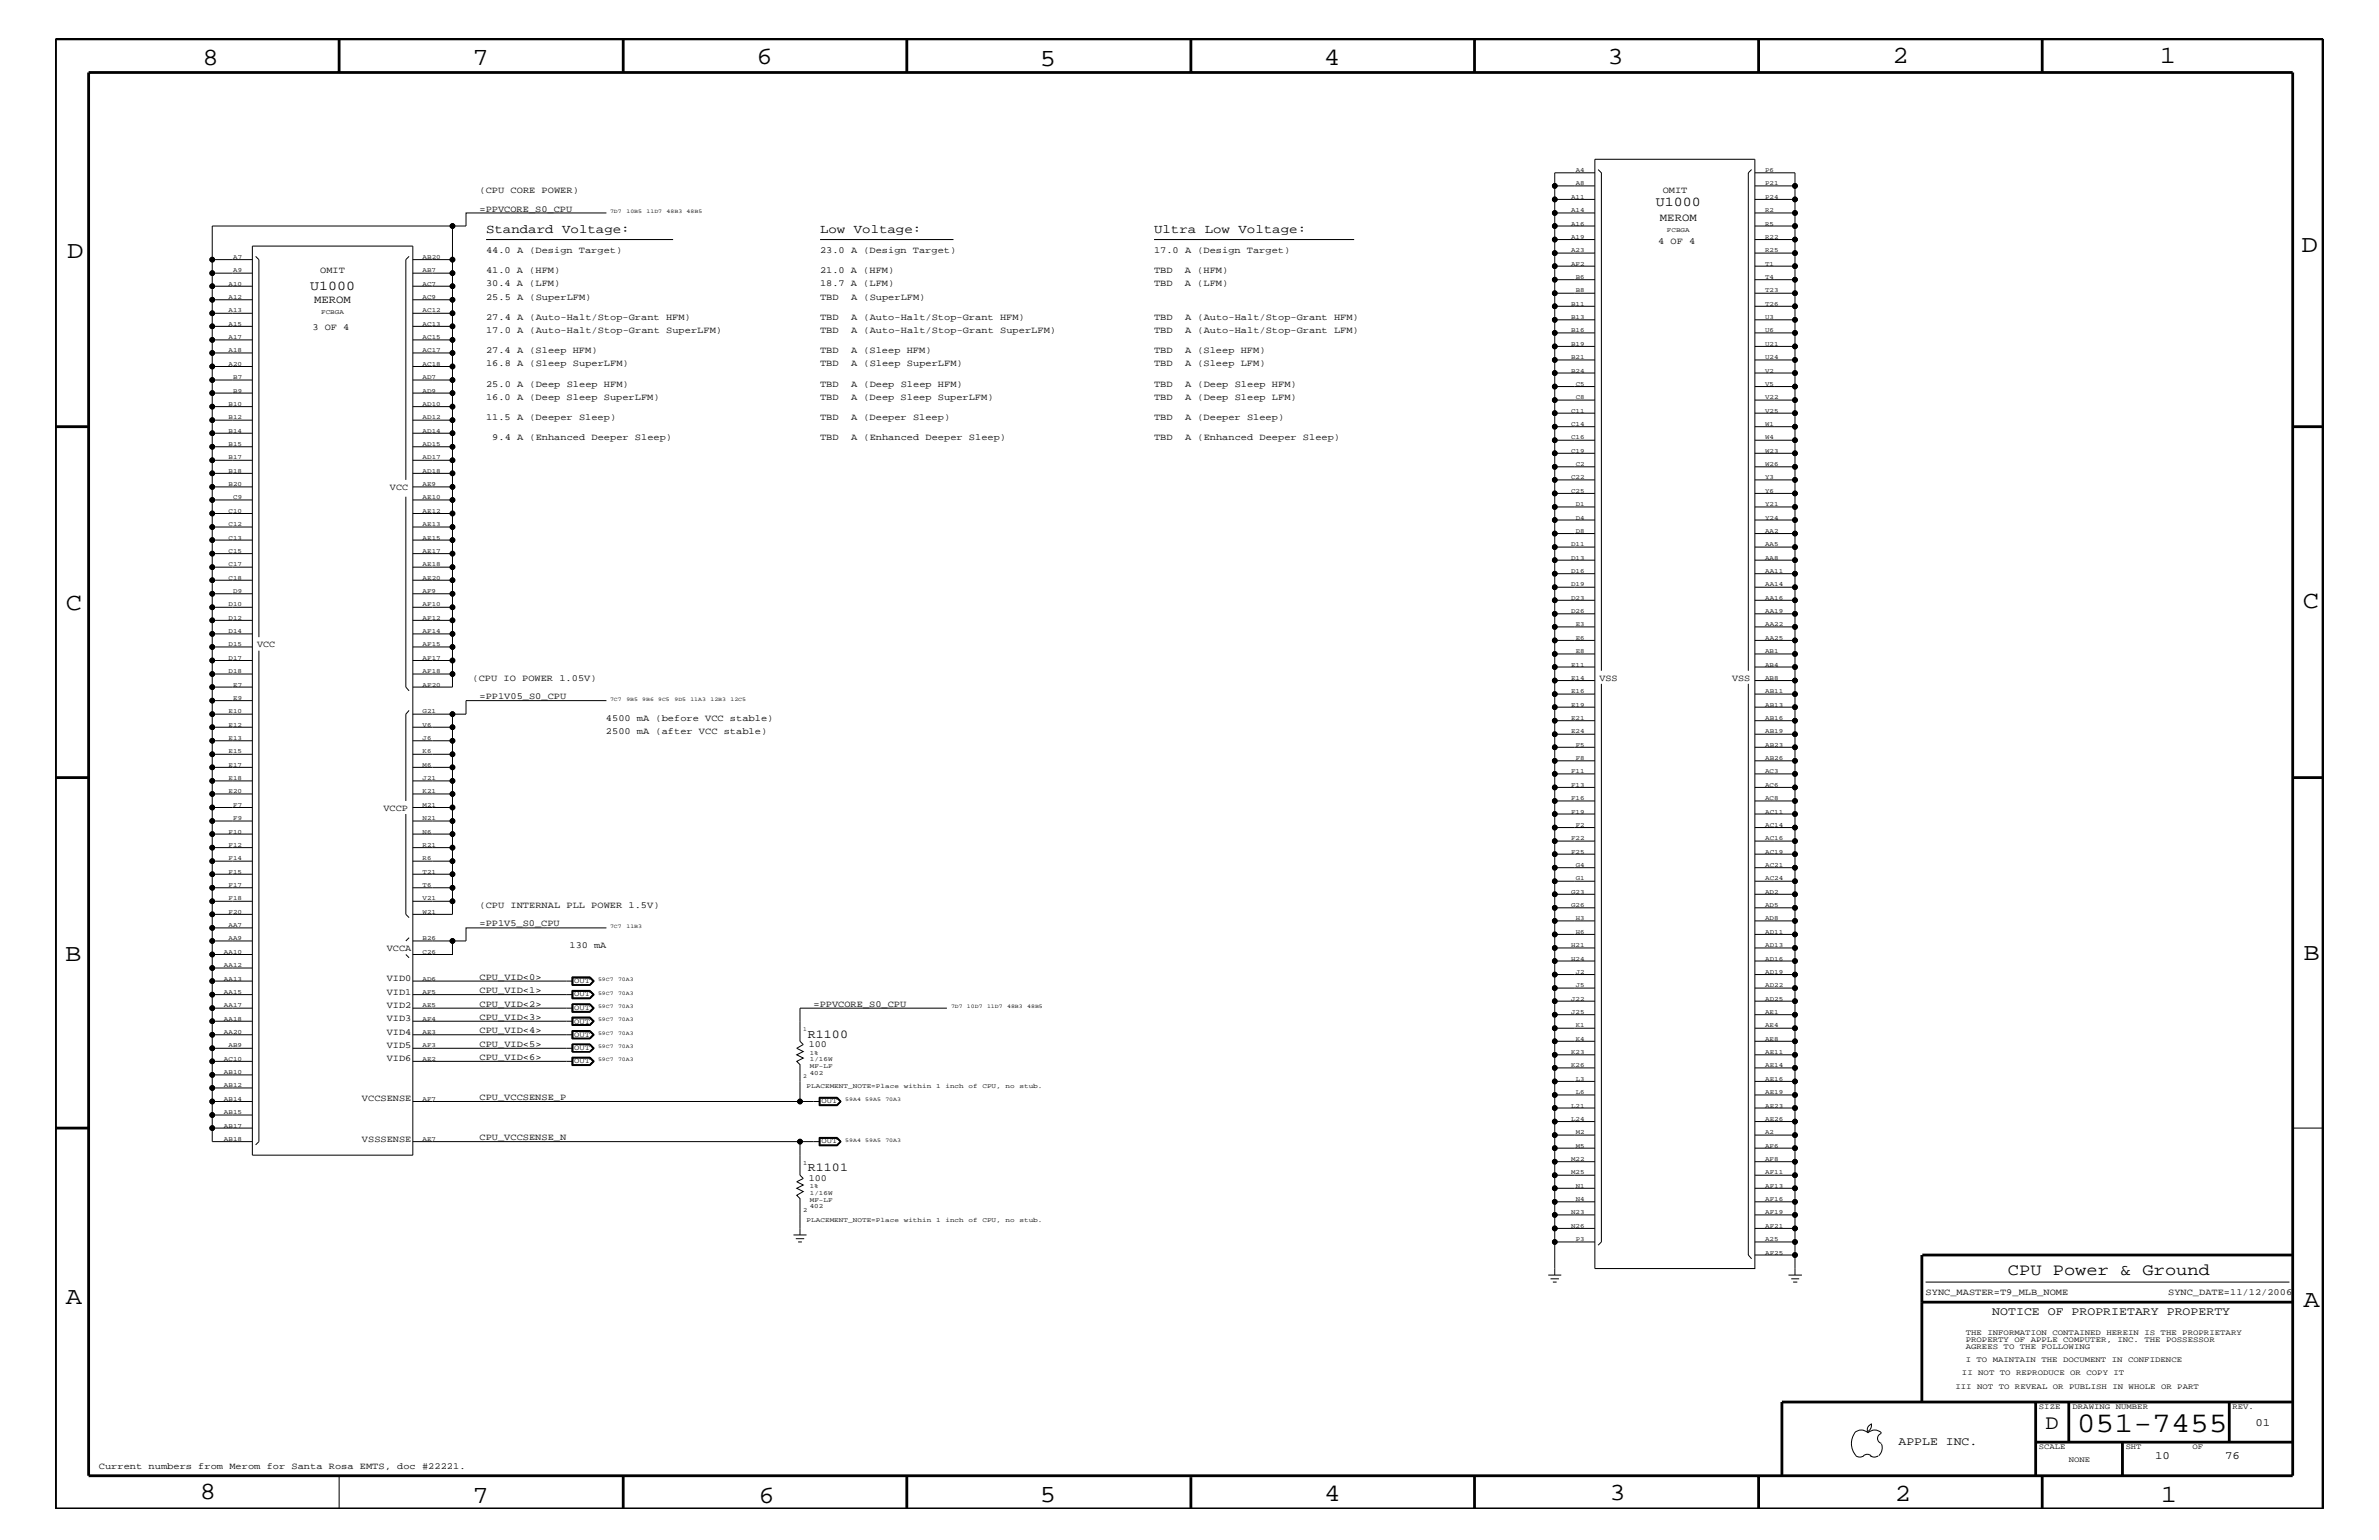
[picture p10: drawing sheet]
<svg xmlns="http://www.w3.org/2000/svg" width="432mm" height="279mm" viewBox="0 0 432 279" stroke-linecap="round" stroke-linejoin="round" font-family="sans-serif">
<defs><g id="words">
<text font-size="5.2" x="376.9" y="259.9">051-7455</text>
<g font-size="4.5">
<text x="36.7" y="11.7">8</text>
<text x="85.8" y="11.7">7</text>
<text x="137.3" y="11.5">6</text>
<text x="240.3" y="11.7">4</text>
<text x="291.8" y="11.5">3</text>
<text x="343.5" y="11.5">2</text>
<text x="392" y="11.5">1</text>
<text x="188.7" y="12.1">5</text>
<text x="12.2" y="46.8">D</text>
<text x="417.7" y="45.7">D</text>
<text x="11.9" y="110.6">C</text>
<text x="418" y="110.3">C</text>
<text x="11.9" y="174.3">B</text>
<text x="418.1" y="174.2">B</text>
<text x="11.9" y="236.7">A</text>
<text x="418.1" y="237.1">A</text>
<text x="36.2" y="271.9">8</text>
<text x="85.8" y="272.7">7</text>
<text x="137.7" y="272.7">6</text>
<text x="188.7" y="272.5">5</text>
<text x="240.4" y="272.3">4</text>
<text x="292.1" y="272.2">3</text>
<text x="343.9" y="272.3">2</text>
<text x="392.2" y="272.6">1</text>
</g>
<text font-size="3.7" x="371.3" y="259.3">D</text>
<text font-size="3" x="364.4" y="231.3">CPU Power &amp; Ground</text>
<g font-size="2.5">
<text x="300.6" y="37.5">U1000</text>
<text x="56.3" y="52.6">U1000</text>
</g>
<g font-size="2.3">
<text x="88.2" y="42.3">Standard Voltage:</text>
<text x="148.8" y="42.3">Low Voltage:</text>
<text x="209.5" y="42.3">Ultra Low Voltage:</text>
</g>
<g font-size="2.2">
<text x="146.6" y="188.2">R1100</text>
<text x="146.6" y="212.5">R1101</text>
</g>
<g font-size="2.1">
<text x="361.6" y="238.6">NOTICE OF PROPRIETARY PROPERTY</text>
<text x="344.6" y="262.2">APPLE INC.</text>
</g>
<g font-size="2">
<text x="301.3" y="40.1">MEROM</text>
<text x="57" y="55.1">MEROM</text>
<text x="409.4" y="258.7">01</text>
<text x="391.2" y="264.7">10</text>
<text x="403.9" y="264.7">76</text>
</g>
<g font-size="1.7">
<text x="87" y="35">(CPU CORE POWER)</text>
<text x="301.8" y="35">OMIT</text>
<text x="87" y="38.4">=PPVCORE_S0_CPU</text>
<text x="88.2" y="45.9">44.0 A (Design Target)</text>
<text x="148.8" y="45.9">23.0 A (Design Target)</text>
<text x="209.5" y="45.9">17.0 A (Design Target)</text>
<text x="301" y="44.2">4 OF 4</text>
<text x="58.1" y="49.6">OMIT</text>
<text x="88.2" y="51.9">30.4 A (LFM)</text>
<text x="88.2" y="49.6">41.0 A (HFM)</text>
<text x="148.8" y="49.6">21.0 A (HFM)</text>
<text x="148.8" y="51.9">18.7 A (LFM)</text>
<text x="209.5" y="49.6">TBD</text>
<text x="209.5" y="51.9">TBD</text>
<text x="215.1" y="49.6">A (HFM)</text>
<text x="215.1" y="51.9">A (LFM)</text>
<text x="56.7" y="59.8">3 OF 4</text>
<text x="88.2" y="58">27.4 A (Auto-Halt/Stop-Grant HFM)</text>
<text x="88.2" y="54.4">25.5 A (SuperLFM)</text>
<text x="148.8" y="54.4">TBD</text>
<text x="148.8" y="58">TBD</text>
<text x="154.5" y="54.4">A (SuperLFM)</text>
<text x="154.5" y="58">A (Auto-Halt/Stop-Grant HFM)</text>
<text x="209.5" y="58">TBD</text>
<text x="215.1" y="58">A (Auto-Halt/Stop-Grant HFM)</text>
<text x="88.2" y="64">27.4 A (Sleep HFM)</text>
<text x="88.2" y="60.4">17.0 A (Auto-Halt/Stop-Grant SuperLFM)</text>
<text x="148.8" y="60.4">TBD</text>
<text x="148.8" y="64">TBD</text>
<text x="154.5" y="64">A (Sleep HFM)</text>
<text x="154.5" y="60.4">A (Auto-Halt/Stop-Grant SuperLFM)</text>
<text x="209.5" y="64">TBD</text>
<text x="209.5" y="60.4">TBD</text>
<text x="215.1" y="64">A (Sleep HFM)</text>
<text x="215.1" y="60.4">A (Auto-Halt/Stop-Grant LFM)</text>
<text x="88.2" y="70.1">25.0 A (Deep Sleep HFM)</text>
<text x="88.2" y="66.5">16.8 A (Sleep SuperLFM)</text>
<text x="148.8" y="66.5">TBD</text>
<text x="148.8" y="70.1">TBD</text>
<text x="154.5" y="66.5">A (Sleep SuperLFM)</text>
<text x="154.5" y="70.1">A (Deep Sleep HFM)</text>
<text x="209.5" y="70.1">TBD</text>
<text x="209.5" y="66.5">TBD</text>
<text x="215.1" y="66.5">A (Sleep LFM)</text>
<text x="215.1" y="70.1">A (Deep Sleep HFM)</text>
<text x="88.2" y="76.2">11.5 A (Deeper Sleep)</text>
<text x="88.2" y="72.6">16.0 A (Deep Sleep SuperLFM)</text>
<text x="148.8" y="72.6">TBD</text>
<text x="148.8" y="76.2">TBD</text>
<text x="154.5" y="72.6">A (Deep Sleep SuperLFM)</text>
<text x="154.5" y="76.2">A (Deeper Sleep)</text>
<text x="209.5" y="76.2">TBD</text>
<text x="209.5" y="72.6">TBD</text>
<text x="215.1" y="76.2">A (Deeper Sleep)</text>
<text x="215.1" y="72.6">A (Deep Sleep LFM)</text>
<text x="89.3" y="79.9">9.4 A (Enhanced Deeper Sleep)</text>
<text x="148.8" y="79.9">TBD</text>
<text x="154.5" y="79.9">A (Enhanced Deeper Sleep)</text>
<text x="209.5" y="79.9">TBD</text>
<text x="215.1" y="79.9">A (Enhanced Deeper Sleep)</text>
<text x="70.8" y="88.9">VCC</text>
<text x="46.7" y="117.4">VCC</text>
<text x="85.8" y="123.5">(CPU IO POWER 1.05V)</text>
<text x="290.3" y="123.5">VSS</text>
<text x="314.4" y="123.5">VSS</text>
<text x="87" y="126.9">=PP1V05_S0_CPU</text>
<text x="110" y="130.8">4500 mA (before VCC stable)</text>
<text x="110" y="133.2">2500 mA (after VCC stable)</text>
<text x="69.6" y="147.1">VCCP</text>
<text x="87" y="164.7">(CPU INTERNAL PLL POWER 1.5V)</text>
<text x="70.2" y="172.6">VCCA</text>
<text x="87" y="168.1">=PP1V5_S0_CPU</text>
<text x="103.4" y="172">130 mA</text>
<text x="70.2" y="178">VID0</text>
<text x="87" y="177.7">CPU_VID&lt;0&gt;</text>
<text x="70.2" y="185.3">VID3</text>
<text x="70.2" y="182.9">VID2</text>
<text x="70.2" y="180.5">VID1</text>
<text x="87" y="182.7">CPU_VID&lt;2&gt;</text>
<text x="87" y="185">CPU_VID&lt;3&gt;</text>
<text x="87" y="180.2">CPU_VID&lt;1&gt;</text>
<text x="147.7" y="182.7">=PPVCORE_S0_CPU</text>
<text x="70.2" y="190.2">VID5</text>
<text x="70.2" y="187.7">VID4</text>
<text x="87" y="189.9">CPU_VID&lt;5&gt;</text>
<text x="87" y="187.5">CPU_VID&lt;4&gt;</text>
<text x="146.8" y="190">100</text>
<text x="70.2" y="192.6">VID6</text>
<text x="87" y="192.3">CPU_VID&lt;6&gt;</text>
<text x="65.7" y="199.8">VCCSENSE</text>
<text x="87" y="199.6">CPU_VCCSENSE_P</text>
<text x="65.7" y="207.1">VSSSENSE</text>
<text x="87" y="206.9">CPU_VCCSENSE_N</text>
<text x="146.8" y="214.2">100</text>
<text x="349.5" y="235">SYNC_MASTER=T9_MLB_NOME</text>
<text x="393.5" y="235">SYNC_DATE=11/12/2006</text>
<text x="17.9" y="266.6">Current numbers from Merom for Santa Rosa EMTS, doc #22221.</text>
</g>
<g font-size="1.4">
<text x="104.2" y="178.4">OUT</text>
<text x="104.2" y="180.8">OUT</text>
<text x="104.2" y="183.2">OUT</text>
<text x="104.2" y="185.7">OUT</text>
<text x="104.2" y="188.1">OUT</text>
<text x="104.2" y="190.5">OUT</text>
<text x="104.2" y="192.9">OUT</text>
<text x="149.1" y="200.2">OUT</text>
<text x="149.1" y="207.5">OUT</text>
<text x="356.8" y="242.3">THE INFORMATION CONTAINED HEREIN IS THE PROPRIETARY</text>
<text x="356.8" y="243.5">PROPERTY OF APPLE COMPUTER, INC. THE POSSESSOR</text>
<text x="356.8" y="244.7">AGREES TO THE FOLLOWING</text>
<text x="354.9" y="252">III NOT TO REVEAL OR PUBLISH IN WHOLE OR PART</text>
<text x="356.1" y="249.5">II NOT TO REPRODUCE OR COPY IT</text>
<text x="356.8" y="247.1">I TO MAINTAIN THE DOCUMENT IN CONFIDENCE</text>
<text x="370.1" y="255.6">SIZE</text>
<text x="376.2" y="255.6">DRAWING NUMBER</text>
<text x="405.2" y="255.6">REV.</text>
<text x="370.1" y="262.9">SCALE</text>
<text x="385.8" y="262.9">SHT</text>
<text x="397.9" y="262.9">OF</text>
<text x="375.5" y="265.3">NONE</text>
</g>
<g font-size="1.2">
<text x="286" y="33.6">A8</text>
<text x="286" y="31.2">A4</text>
<text x="320.4" y="33.6">P21</text>
<text x="320.4" y="31.2">P6</text>
<text x="285.2" y="40.9">A16</text>
<text x="285.2" y="38.5">A14</text>
<text x="285.2" y="36.1">A11</text>
<text x="320.4" y="40.9">R5</text>
<text x="320.4" y="38.5">R2</text>
<text x="320.4" y="36.1">P24</text>
<text x="42.3" y="47">A7</text>
<text x="76.7" y="47">AB20</text>
<text x="285.2" y="45.7">A23</text>
<text x="285.2" y="43.4">A19</text>
<text x="302.6" y="42.1">FCBGA</text>
<text x="320.4" y="45.7">R25</text>
<text x="320.4" y="43.4">R22</text>
<text x="41.5" y="51.8">A10</text>
<text x="42.3" y="49.4">A9</text>
<text x="76.7" y="51.8">AC7</text>
<text x="76.7" y="49.4">AB7</text>
<text x="285.2" y="48.2">AF2</text>
<text x="286" y="50.7">B6</text>
<text x="286" y="53">B8</text>
<text x="320.4" y="53">T23</text>
<text x="320.4" y="50.7">T4</text>
<text x="320.4" y="48.2">T1</text>
<text x="41.5" y="59.1">A15</text>
<text x="41.5" y="56.7">A13</text>
<text x="41.5" y="54.2">A12</text>
<text x="58.3" y="56.9">FCBGA</text>
<text x="76.7" y="59.1">AC13</text>
<text x="76.7" y="56.7">AC12</text>
<text x="76.7" y="54.2">AC9</text>
<text x="285.2" y="57.9">B13</text>
<text x="285.2" y="55.5">B11</text>
<text x="320.4" y="57.9">U3</text>
<text x="320.4" y="55.5">T26</text>
<text x="41.5" y="61.5">A17</text>
<text x="41.5" y="64">A18</text>
<text x="76.7" y="64">AC17</text>
<text x="76.7" y="61.5">AC15</text>
<text x="285.2" y="65.1">B21</text>
<text x="285.2" y="62.8">B19</text>
<text x="285.2" y="60.3">B16</text>
<text x="320.4" y="65.1">U24</text>
<text x="320.4" y="62.8">U21</text>
<text x="320.4" y="60.3">U6</text>
<text x="41.5" y="66.4">A20</text>
<text x="42.3" y="68.8">B7</text>
<text x="42.3" y="71.2">B9</text>
<text x="76.7" y="71.2">AD9</text>
<text x="76.7" y="68.8">AD7</text>
<text x="76.7" y="66.4">AC18</text>
<text x="285.2" y="67.6">B24</text>
<text x="286" y="70">C5</text>
<text x="320.4" y="70">V5</text>
<text x="320.4" y="67.6">V2</text>
<text x="41.5" y="76.1">B12</text>
<text x="41.5" y="73.7">B10</text>
<text x="76.7" y="76.1">AD12</text>
<text x="76.7" y="73.7">AD10</text>
<text x="285.2" y="77.3">C14</text>
<text x="285.2" y="74.9">C11</text>
<text x="286" y="72.4">C8</text>
<text x="320.4" y="74.9">V25</text>
<text x="320.4" y="72.4">V22</text>
<text x="320.4" y="77.3">W1</text>
<text x="41.5" y="83.3">B17</text>
<text x="41.5" y="80.9">B15</text>
<text x="41.5" y="78.5">B14</text>
<text x="76.7" y="83.3">AD17</text>
<text x="76.7" y="80.9">AD15</text>
<text x="76.7" y="78.5">AD14</text>
<text x="285.2" y="82.2">C19</text>
<text x="285.2" y="79.7">C16</text>
<text x="320.4" y="82.2">W23</text>
<text x="320.4" y="79.7">W4</text>
<text x="41.5" y="88.2">B20</text>
<text x="41.5" y="85.8">B18</text>
<text x="76.7" y="88.2">AE9</text>
<text x="76.7" y="85.8">AD18</text>
<text x="285.2" y="89.4">C25</text>
<text x="285.2" y="87">C22</text>
<text x="286" y="84.5">C2</text>
<text x="320.4" y="89.4">Y6</text>
<text x="320.4" y="87">Y3</text>
<text x="320.4" y="84.5">W26</text>
<text x="41.5" y="95.4">C12</text>
<text x="41.5" y="93.1">C10</text>
<text x="42.3" y="90.6">C9</text>
<text x="76.7" y="95.4">AE13</text>
<text x="76.7" y="93.1">AE12</text>
<text x="76.7" y="90.6">AE10</text>
<text x="286" y="94.3">D4</text>
<text x="286" y="91.8">D1</text>
<text x="320.4" y="94.3">Y24</text>
<text x="320.4" y="91.8">Y21</text>
<text x="41.5" y="100.4">C15</text>
<text x="41.5" y="97.9">C13</text>
<text x="76.7" y="100.4">AE17</text>
<text x="76.7" y="97.9">AE15</text>
<text x="285.2" y="101.5">D13</text>
<text x="285.2" y="99.1">D11</text>
<text x="286" y="96.7">D8</text>
<text x="320.4" y="101.5">AA8</text>
<text x="320.4" y="99.1">AA5</text>
<text x="320.4" y="96.7">AA2</text>
<text x="41.5" y="105.2">C18</text>
<text x="41.5" y="102.7">C17</text>
<text x="42.3" y="107.6">D9</text>
<text x="76.7" y="107.6">AF9</text>
<text x="76.7" y="105.2">AE20</text>
<text x="76.7" y="102.7">AE18</text>
<text x="285.2" y="106.4">D19</text>
<text x="285.2" y="104">D16</text>
<text x="320.4" y="106.4">AA14</text>
<text x="320.4" y="104">AA11</text>
<text x="41.5" y="112.5">D12</text>
<text x="41.5" y="110">D10</text>
<text x="76.7" y="112.5">AF12</text>
<text x="76.7" y="110">AF10</text>
<text x="285.2" y="111.2">D26</text>
<text x="285.2" y="108.8">D23</text>
<text x="286" y="113.7">E3</text>
<text x="320.4" y="113.7">AA22</text>
<text x="320.4" y="111.2">AA19</text>
<text x="320.4" y="108.8">AA16</text>
<text x="41.5" y="119.7">D17</text>
<text x="41.5" y="117.3">D15</text>
<text x="41.5" y="114.8">D14</text>
<text x="76.7" y="119.7">AF17</text>
<text x="76.7" y="117.3">AF15</text>
<text x="76.7" y="114.8">AF14</text>
<text x="286" y="118.5">E8</text>
<text x="286" y="116.1">E6</text>
<text x="320.4" y="118.5">AB1</text>
<text x="320.4" y="116.1">AA25</text>
<text x="41.5" y="122.1">D18</text>
<text x="42.3" y="124.6">E7</text>
<text x="76.7" y="124.6">AF20</text>
<text x="76.7" y="122.1">AF18</text>
<text x="285.2" y="125.8">E16</text>
<text x="285.2" y="123.4">E14</text>
<text x="285.2" y="120.9">E11</text>
<text x="320.4" y="125.8">AB11</text>
<text x="320.4" y="123.4">AB8</text>
<text x="320.4" y="120.9">AB4</text>
<text x="41.5" y="131.9">E12</text>
<text x="41.5" y="129.4">E10</text>
<text x="42.3" y="127">E9</text>
<text x="76.7" y="131.9">V6</text>
<text x="76.7" y="129.4">G21</text>
<text x="285.2" y="130.7">E21</text>
<text x="285.2" y="128.2">E19</text>
<text x="320.4" y="130.7">AB16</text>
<text x="320.4" y="128.2">AB13</text>
<text x="41.5" y="136.7">E15</text>
<text x="41.5" y="134.2">E13</text>
<text x="76.7" y="136.7">K6</text>
<text x="76.7" y="134.2">J6</text>
<text x="285.2" y="133">E24</text>
<text x="286" y="137.9">F8</text>
<text x="286" y="135.5">F5</text>
<text x="320.4" y="137.9">AB26</text>
<text x="320.4" y="135.5">AB23</text>
<text x="320.4" y="133">AB19</text>
<text x="41.5" y="144">E20</text>
<text x="41.5" y="141.5">E18</text>
<text x="41.5" y="139.1">E17</text>
<text x="76.7" y="144">K21</text>
<text x="76.7" y="141.5">J21</text>
<text x="76.7" y="139.1">M6</text>
<text x="285.2" y="142.8">F13</text>
<text x="285.2" y="140.3">F11</text>
<text x="320.4" y="142.8">AC6</text>
<text x="320.4" y="140.3">AC3</text>
<text x="42.3" y="148.8">F9</text>
<text x="42.3" y="146.4">F7</text>
<text x="76.7" y="148.8">N21</text>
<text x="76.7" y="146.4">M21</text>
<text x="285.2" y="147.6">F19</text>
<text x="285.2" y="145.1">F16</text>
<text x="320.4" y="147.6">AC11</text>
<text x="320.4" y="145.1">AC8</text>
<text x="41.5" y="153.7">F12</text>
<text x="41.5" y="151.2">F10</text>
<text x="76.7" y="151.2">N6</text>
<text x="76.7" y="153.7">R21</text>
<text x="285.2" y="154.9">F25</text>
<text x="285.2" y="152.4">F22</text>
<text x="286" y="150.1">F2</text>
<text x="320.4" y="154.9">AC19</text>
<text x="320.4" y="152.4">AC16</text>
<text x="320.4" y="150.1">AC14</text>
<text x="41.5" y="160.9">F17</text>
<text x="41.5" y="158.5">F15</text>
<text x="41.5" y="156.1">F14</text>
<text x="76.7" y="160.9">T6</text>
<text x="76.7" y="158.5">T21</text>
<text x="76.7" y="156.1">R6</text>
<text x="286" y="159.7">G1</text>
<text x="286" y="157.3">G4</text>
<text x="320.4" y="159.7">AC24</text>
<text x="320.4" y="157.3">AC21</text>
<text x="41.5" y="165.8">F20</text>
<text x="41.5" y="163.4">F18</text>
<text x="76.7" y="165.8">W21</text>
<text x="76.7" y="163.4">V21</text>
<text x="285.2" y="164.5">G26</text>
<text x="285.2" y="162.2">G23</text>
<text x="286" y="167">H3</text>
<text x="320.4" y="167">AD8</text>
<text x="320.4" y="164.5">AD5</text>
<text x="320.4" y="162.2">AD2</text>
<text x="40.6" y="173.1">AA10</text>
<text x="41.5" y="170.6">AA9</text>
<text x="41.5" y="168.2">AA7</text>
<text x="76.7" y="173.1">C26</text>
<text x="76.7" y="170.6">B26</text>
<text x="285.2" y="171.8">H21</text>
<text x="286" y="169.4">H6</text>
<text x="320.4" y="171.8">AD13</text>
<text x="320.4" y="169.4">AD11</text>
<text x="40.6" y="177.9">AA13</text>
<text x="40.6" y="175.5">AA12</text>
<text x="76.7" y="177.9">AD6</text>
<text x="285.2" y="174.3">H24</text>
<text x="286" y="179.1">J5</text>
<text x="286" y="176.7">J2</text>
<text x="320.4" y="179.1">AD22</text>
<text x="320.4" y="176.7">AD19</text>
<text x="320.4" y="174.3">AD16</text>
<text x="40.6" y="185.2">AA18</text>
<text x="40.6" y="182.7">AA17</text>
<text x="40.6" y="180.4">AA15</text>
<text x="76.7" y="185.2">AF4</text>
<text x="76.7" y="182.7">AE5</text>
<text x="76.7" y="180.4">AF5</text>
<text x="285.2" y="184">J25</text>
<text x="285.2" y="181.6">J22</text>
<text x="320.4" y="184">AE1</text>
<text x="320.4" y="181.6">AD25</text>
<text x="40.6" y="187.6">AA20</text>
<text x="41.5" y="190">AB9</text>
<text x="76.7" y="190">AF3</text>
<text x="76.7" y="187.6">AE3</text>
<text x="147" y="191.4">1%</text>
<text x="285.2" y="191.2">K23</text>
<text x="286" y="188.8">K4</text>
<text x="286" y="186.4">K1</text>
<text x="320.4" y="191.2">AE11</text>
<text x="320.4" y="188.8">AE8</text>
<text x="320.4" y="186.4">AE4</text>
<text x="40.6" y="197.3">AB12</text>
<text x="40.6" y="194.8">AB10</text>
<text x="40.6" y="192.5">AC10</text>
<text x="76.7" y="192.5">AE2</text>
<text x="146.4" y="197.4">PLACEMENT_NOTE=Place</text>
<text x="147" y="193.7">MF-LF</text>
<text x="147" y="195">402</text>
<text x="147" y="192.6">1/16W</text>
<text x="164" y="197.4">within</text>
<text x="169.9" y="197.4">1</text>
<text x="171.6" y="197.4">inch</text>
<text x="175.8" y="197.4">of</text>
<text x="178.3" y="197.4">CPU,</text>
<text x="182.5" y="197.4">no</text>
<text x="185" y="197.4">stub.</text>
<text x="285.2" y="193.7">K26</text>
<text x="286" y="196.1">L3</text>
<text x="320.4" y="196.1">AE16</text>
<text x="320.4" y="193.7">AE14</text>
<text x="40.6" y="202.1">AB15</text>
<text x="40.6" y="199.8">AB14</text>
<text x="76.7" y="199.8">AF7</text>
<text x="285.2" y="203.4">L24</text>
<text x="285.2" y="200.9">L21</text>
<text x="286" y="198.5">L6</text>
<text x="320.4" y="203.4">AE26</text>
<text x="320.4" y="200.9">AE23</text>
<text x="320.4" y="198.5">AE19</text>
<text x="40.6" y="207">AB18</text>
<text x="40.6" y="204.6">AB17</text>
<text x="76.7" y="207">AE7</text>
<text x="286" y="208.2">M5</text>
<text x="286" y="205.8">M2</text>
<text x="320.4" y="208.2">AF6</text>
<text x="320.4" y="205.8">A2</text>
<text x="145.8" y="211.4">1</text>
<text x="147" y="215.6">1%</text>
<text x="285.2" y="213">M25</text>
<text x="285.2" y="210.7">M22</text>
<text x="286" y="215.5">N1</text>
<text x="320.4" y="215.5">AF13</text>
<text x="320.4" y="213">AF11</text>
<text x="320.4" y="210.7">AF8</text>
<text x="145.8" y="219.8">2</text>
<text x="146.4" y="221.7">PLACEMENT_NOTE=Place</text>
<text x="147" y="218">MF-LF</text>
<text x="147" y="219.2">402</text>
<text x="147" y="216.9">1/16W</text>
<text x="164" y="221.7">within</text>
<text x="169.9" y="221.7">1</text>
<text x="171.6" y="221.7">inch</text>
<text x="175.8" y="221.7">of</text>
<text x="178.3" y="221.7">CPU,</text>
<text x="182.5" y="221.7">no</text>
<text x="185" y="221.7">stub.</text>
<text x="285.2" y="220.3">N23</text>
<text x="286" y="217.9">N4</text>
<text x="320.4" y="220.3">AF19</text>
<text x="320.4" y="217.9">AF16</text>
<text x="285.2" y="222.8">N26</text>
<text x="286" y="225.2">P3</text>
<text x="320.4" y="227.6">AF25</text>
<text x="320.4" y="225.2">A25</text>
<text x="320.4" y="222.8">AF21</text>
</g>
<g font-size="1.1">
<text x="145.8" y="187.1">1</text>
<text x="145.8" y="195.6">2</text>
</g>
<g font-size="1">
<text x="110.7" y="38.6">7D7</text>
<text x="113.7" y="38.6">10B5</text>
<text x="117.3" y="38.6">11D7</text>
<text x="121" y="38.6">48B3</text>
<text x="124.6" y="38.6">48B5</text>
<text x="110.7" y="127.1">7C7</text>
<text x="113.7" y="127.1">9B5</text>
<text x="116.6" y="127.1">9B6</text>
<text x="119.5" y="127.1">9C5</text>
<text x="122.4" y="127.1">9D5</text>
<text x="125.3" y="127.1">11A3</text>
<text x="128.9" y="127.1">12B3</text>
<text x="132.6" y="127.1">12C5</text>
<text x="110.7" y="168.3">7C7</text>
<text x="113.7" y="168.3">11B3</text>
<text x="108.5" y="178">59C7</text>
<text x="112.2" y="178">70A3</text>
<text x="108.5" y="185.3">59C7</text>
<text x="108.5" y="182.9">59C7</text>
<text x="108.5" y="180.5">59C7</text>
<text x="112.2" y="185.3">70A3</text>
<text x="112.2" y="182.9">70A3</text>
<text x="112.2" y="180.5">70A3</text>
<text x="172.6" y="182.9">7D7</text>
<text x="175.5" y="182.9">10D7</text>
<text x="179.2" y="182.9">11D7</text>
<text x="182.8" y="182.9">48B3</text>
<text x="186.4" y="182.9">48B5</text>
<text x="108.5" y="190.2">59C7</text>
<text x="108.5" y="187.7">59C7</text>
<text x="112.2" y="190.2">70A3</text>
<text x="112.2" y="187.7">70A3</text>
<text x="108.5" y="192.6">59C7</text>
<text x="112.2" y="192.6">70A3</text>
<text x="153.4" y="199.8">59A4</text>
<text x="157.1" y="199.8">59A5</text>
<text x="160.7" y="199.8">70A3</text>
<text x="153.4" y="207.1">59A4</text>
<text x="157.1" y="207.1">59A5</text>
<text x="160.7" y="207.1">70A3</text>
</g>
</g></defs>
<g fill="none" stroke="#000" stroke-width=".18">
<path d="M110.1 38.6h-25.5v2.4h-2.5v8.6M282.2 38.6h7.3M282.2 36.2h7.3M282.2 33.7h7.3M289.5 28.9h29v201.3h-29zM289.5 31.4h-7.3v199.9M290.1 30.8l.6 .6v90.3M317.9 30.8l-.6 .6v90.3M318.5 31.4h7.3v2.3h-7.3M325.8 38.6v2.4h-7.3M325.8 36.2v2.4h-7.3M325.8 33.7v2.5h-7.3"/>
<path d="M38.5 49.6v2.3h7.3M38.5 49.6h7.3M38.5 47.1v2.5M38.5 51.9v2.5M38.5 56.8v2.4M45.8 54.4h-7.3v2.4h7.3M45.8 59.2h-7.3v2.5h7.3M45.8 44.6h29.1v165h-29.1zM46.4 46.5l.6 .6v68.5M74.3 46.5l-.6 .6v40M74.9 49.6h7.2v4.8M74.9 51.9h7.2"/>
<path d="M74.9 54.4h7.2M74.9 56.8h7.2M74.9 47.1h7.2M74.9 59.2h7.2M82.1 41h-43.6v6.1h7.3M82.1 54.4v7.3M88.2 43.5h34M148.8 43.5h24.3M209.5 43.5h36.3M282.2 58h7.3M282.2 55.6h7.3M282.2 50.7h7.3"/>
<path d="M282.2 48.3h7.3M282.2 43.5h7.3M282.2 41h7.3M282.2 53.2h7.3M282.2 45.9h7.3M325.8 58v2.4h-7.3M325.8 55.6v2.4h-7.3M325.8 53.2v2.4h-7.3M325.8 50.7v2.5h-7.3M325.8 48.3v2.4h-7.3M325.8 45.9v2.4h-7.3M325.8 43.5v2.4h-7.3"/>
<path d="M325.8 41v2.5h-7.3M38.5 61.7v2.3h7.3M38.5 73.8v2.4h7.3M38.5 64v2.5M38.5 68.9v2.4M38.5 76.2v2.4M45.8 66.5h-7.3v2.4h7.3M45.8 71.3h-7.3v2.5h7.3M45.8 78.6h-7.3v2.5h7.3M74.9 73.8h7.2v4.8M74.9 61.7h7.2v4.8M74.9 64h7.2"/>
<path d="M74.9 66.5h7.2M74.9 68.9h7.2M74.9 71.3h7.2M74.9 76.2h7.2M74.9 78.6h7.2M82.1 66.5v7.3M82.1 78.6v4.9M282.2 79.9h7.3M282.2 77.4h7.3M282.2 75h7.3M282.2 72.6h7.3M282.2 70.1h7.3"/>
<path d="M282.2 67.7h7.3M282.2 65.3h7.3M282.2 62.9h7.3M282.2 60.4h7.3M325.8 79.9v2.3h-7.3M325.8 77.4v2.5h-7.3M325.8 75v2.4h-7.3M325.8 72.6v2.4h-7.3M325.8 70.1v2.5h-7.3M325.8 67.7v2.4h-7.3M325.8 65.3v2.4h-7.3M325.8 62.9v2.4h-7.3"/>
<path d="M325.8 60.4v2.5h-7.3M38.5 85.9v2.4h7.3M38.5 98v2.4h7.3M38.5 81.1v2.4M38.5 88.3v2.4M38.5 93.2v2.4M45.8 83.5h-7.3v2.4h7.3M45.8 90.7h-7.3v2.5h7.3M45.8 95.6h-7.3v2.4h7.3M73.7 90.1v34.6l.6 .6M74.9 98h7.2v4.9M74.9 93.2h7.2v2.4"/>
<path d="M74.9 88.3h7.2v2.4M74.9 85.9h7.2v2.4M74.9 83.5h7.2v2.4M74.9 81.1h7.2M74.9 90.7h7.2M74.9 95.6h7.2M82.1 90.7v2.5M82.1 95.6v2.4M282.2 96.8h7.3M282.2 82.2h7.3M282.2 84.7h7.3M282.2 87.1h7.3"/>
<path d="M282.2 89.5h7.3M282.2 92h7.3M282.2 94.3h7.3M282.2 99.3h7.3M325.8 99.3v2.3h-7.3M325.8 96.8v2.5h-7.3M325.8 94.3v2.5h-7.3M325.8 92v2.3h-7.3M325.8 89.5v2.5h-7.3M325.8 87.1v2.4h-7.3M325.8 84.7v2.4h-7.3M325.8 82.2v2.5h-7.3"/>
<path d="M38.5 110.2v2.4h7.3M38.5 100.4v2.5M38.5 105.3v2.4M38.5 112.6v2.4M38.5 117.4v2.4M45.8 102.9h-7.3v2.4h7.3M45.8 107.7h-7.3v2.5h7.3M45.8 115h-7.3v2.4h7.3M45.8 119.8h-7.3v2.5h7.3M47 118.1v89l-.6 .6M74.9 119.8h7.2v2.5M74.9 112.6h7.2v2.4"/>
<path d="M74.9 110.2h7.2v2.4M74.9 105.3h7.2M74.9 102.9h7.2M74.9 100.4h7.2M74.9 117.4h7.2M74.9 115h7.2M74.9 107.7h7.2M82.1 102.9v7.3M82.1 115v4.8M282.2 108.9h7.3M282.2 116.2h7.3M282.2 118.6h7.3"/>
<path d="M282.2 113.7h7.3M282.2 111.4h7.3M282.2 101.6h7.3M282.2 104.1h7.3M282.2 106.5h7.3M325.8 118.6v2.4h-7.3M325.8 116.2v2.4h-7.3M325.8 113.7v2.5h-7.3M325.8 111.4v2.3h-7.3M325.8 108.9v2.5h-7.3M325.8 106.5v2.4h-7.3M325.8 104.1v2.4h-7.3"/>
<path d="M325.8 101.6v2.5h-7.3M38.5 124.7v2.4h7.3M38.5 136.8v2.4h7.3M38.5 124.7h7.3M38.5 122.3v2.4M38.5 127.1v2.5M38.5 131.9v2.5M38.5 139.2v2.5M45.8 129.6h-7.3v2.3h7.3M45.8 134.4h-7.3v2.4h7.3M74.3 128.9l-.6 .7v15.7M74.9 122.3h7.2"/>
<path d="M74.9 136.8h7.2M74.9 131.9h7.2M82.1 131.9v2.5h-7.2M82.1 136.8v2.4h-7.2M82.1 122.3v2.4h-7.2M82.1 129.6v2.3M82.1 134.4v2.4M82.1 139.2v2.5M110.1 127.1h-25.5v2.5h-9.7M282.2 138h7.3M282.2 135.6h7.3M282.2 133.2h7.3"/>
<path d="M282.2 130.8h7.3M282.2 128.3h7.3M282.2 125.9h7.3M282.2 123.5h7.3M282.2 121h7.3M290.7 124.1v101.2l-.6 .6M317.3 124.1v103.6l.6 .7M325.8 138v2.4h-7.3M325.8 135.6v2.4h-7.3M325.8 133.2v2.4h-7.3M325.8 130.8v2.4h-7.3M325.8 128.3v2.5h-7.3"/>
<path d="M325.8 125.9v2.4h-7.3M325.8 123.5v2.4h-7.3M325.8 121v2.5h-7.3M38.5 149v2.3h7.3M38.5 144v2.5M38.5 151.3v2.5M38.5 156.2v2.4M45.8 141.7h-7.3v2.3h7.3M45.8 146.5h-7.3v2.5h7.3M45.8 153.8h-7.3v2.4h7.3M45.8 158.6h-7.3v2.5h7.3M73.7 147.7v18.2l.6 .6"/>
<path d="M74.9 141.7h7.2M74.9 146.5h7.2M74.9 149h7.2M74.9 151.3h7.2M74.9 153.8h7.2M74.9 156.2h7.2M82.1 141.7v2.3h-7.2M82.1 156.2v2.4h-7.2M82.1 158.6v7.3h-7.2M82.1 144v12.2M282.2 159.9h7.3M282.2 157.4h7.3"/>
<path d="M282.2 155h7.3M282.2 152.6h7.3M282.2 150.1h7.3M282.2 147.7h7.3M282.2 145.3h7.3M282.2 142.9h7.3M282.2 140.4h7.3M325.8 159.9v2.3h-7.3M325.8 157.4v2.5h-7.3M325.8 155v2.4h-7.3M325.8 152.6v2.4h-7.3M325.8 150.1v2.5h-7.3"/>
<path d="M325.8 147.7v2.4h-7.3M325.8 145.3v2.4h-7.3M325.8 142.9v2.4h-7.3M325.8 140.4v2.5h-7.3M38.5 161.1v2.4h7.3M38.5 173.2v2.4h7.3M38.5 163.5v2.4M38.5 168.3v2.4M38.5 175.6v2.4M45.8 165.9h-7.3v2.4h7.3M45.8 170.7h-7.3v2.5h7.3M45.8 178h-7.3v2.5h7.3"/>
<path d="M73.7 173.2l.6 .6M74.3 170.1l-.6 .6M74.9 178h29.1M74.9 161.1h7.2M74.9 163.5h7.2M82.1 170.7v2.5h-7.2M103.8 177.2h3.3l.8 .8-.8 .8h-3.3zM103.8 179.7h3.3l.8 .8-.8 .7h-3.3zM103.9 178.8v-1.5h3.2l.7 .7-.7 .8M103.9 179.8h3.2l.7 .7-.7 .6h-3.2zM104 179.8v1.3M104 179.9h3l.6 .6-.6 .5h-3"/>
<path d="M107 177.4h-3v1.3h3M107 177.4l.7 .6-.7 .7M107 177.4l.6 .6-.6 .7M107 179.8l.7 .7-.7 .6M110.1 168.3h-25.5v2.4h-9.7M282.2 179.3h7.3M282.2 176.8h7.3M282.2 174.4h7.3M282.2 172h7.3M282.2 169.5h7.3M282.2 167.1h7.3M282.2 164.7h7.3"/>
<path d="M282.2 162.2h7.3M325.8 179.3v2.3h-7.3M325.8 176.8v2.5h-7.3M325.8 174.4v2.4h-7.3M325.8 172v2.4h-7.3M325.8 169.5v2.5h-7.3M325.8 167.1v2.4h-7.3M325.8 164.7v2.4h-7.3M325.8 162.2v2.5h-7.3M38.5 185.3v2.4h7.3M38.5 197.4v2.4h7.3M38.5 180.5v2.4"/>
<path d="M38.5 187.7v2.5M38.5 192.6v2.4M38.5 199.8v2.5M45.8 182.9h-7.3v2.4h7.3M45.8 190.2h-7.3v2.4h7.3M45.8 195h-7.3v2.4h7.3M74.9 180.5h29.1M74.9 182.9h29.1M74.9 185.3h29.1M74.9 187.7h29.1M74.9 190.2h29.1M74.9 192.6h29.1"/>
<path d="M74.9 199.8h73.9M103.8 182.1h3.3l.8 .8-.8 .8h-3.3zM103.8 184.5h3.3l.8 .8-.8 .7h-3.3zM103.8 187h3.3l.8 .7-.8 .8h-3.3zM103.8 191.8h3.3l.8 .8-.8 .7h-3.3zM103.9 182.1v1.5h3.2l.7-.7-.7-.8M103.9 186v-1.4h3.2l.7 .7-.7 .7M103.9 187.1h3.2l.7 .6-.7 .7h-3.2zM103.9 189.4v1.5M103.9 191.9h3.2l.7 .7-.7 .6h-3.2zM104 184.7h3l.7 .6-.7 .7h-3zM104 187.1v1.3"/>
<path d="M104 191.9v1.3M104 187.1h3l.6 .6-.6 .6h-3M104 192h3l.6 .6-.6 .6h-3M107 182.2h-3v1.3h3M107 189.5h-3v1.3h3M107 182.2l.7 .7-.7 .6M107 182.2l.6 .7-.6 .6M107 184.7l.6 .6-.6 .6h-3M107 187.1l.7 .6-.7 .7M107 189.5l.7 .7-.7 .6M107 189.5l.6 .7-.6 .6M107 191.9l.7 .7-.7 .6"/>
<path d="M107.1 189.4h-3.3v1.5h3.3M107.1 189.4l.8 .8-.8 .7M107.1 189.4l.7 .8-.7 .7M148.7 199.1h3.3l.7 .7-.7 .8h-3.3zM148.8 199.2h3.1l.6 .6-.6 .6h-3.1zM151.9 199.2h-3.1v1.3h3.1M151.9 199.2l.8 .6M151.9 199.2l.7 .6-.7 .7M152.7 199.8l-.8 .7M171.9 182.9h-26.7v6l.6 .6-1.2 .7 1.2 .6-1.2 .6 1.2 .6-1.2 .6 .6 .6v6.6M282.2 198.7h7.3M282.2 196.2h7.3"/>
<path d="M282.2 193.7h7.3M282.2 191.4h7.3M282.2 188.9h7.3M282.2 186.5h7.3M282.2 184.1h7.3M282.2 181.6h7.3M325.8 198.7v2.3h-7.3M325.8 196.2v2.5h-7.3M325.8 193.7v2.5h-7.3M325.8 191.4v2.3h-7.3M325.8 188.9v2.5h-7.3M325.8 186.5v2.4h-7.3"/>
<path d="M325.8 184.1v2.4h-7.3M325.8 181.6v2.5h-7.3M38.5 204.7v2.4h7.3M45.8 202.3h-7.3v2.4h7.3M74.9 207.1h73.9M145.2 207.1v6.1l.6 .6-1.2 .6 1.2 .6-1.2 .6 1.2 .6-1.2 .7 .6 .6v6.6M148.7 206.4h3.3l.7 .7-.7 .8h-3.3zM148.8 206.5h3.1l.6 .6-.6 .6h-3.1zM151.9 206.4h-3.1v1.4h3.1M151.9 206.4l.8 .7M151.9 206.4l.7 .7-.7 .7M152.7 207.1l-.8 .7"/>
<path d="M282.2 218h7.3M282.2 215.6h7.3M282.2 213.2h7.3M282.2 210.8h7.3M282.2 208.3h7.3M282.2 205.9h7.3M282.2 203.5h7.3M282.2 201h7.3M325.8 218v2.4h-7.3M325.8 215.6v2.4h-7.3M325.8 213.2v2.4h-7.3M325.8 210.8v2.4h-7.3"/>
<path d="M325.8 208.3v2.5h-7.3M325.8 205.9v2.4h-7.3M325.8 203.5v2.4h-7.3M325.8 201v2.5h-7.3M416.1 204.7h5.5M144 224.1h2.4M144.4 224.7h1.6M144.9 225.3h.6M281 231.3h2.4M281.4 232h1.6M281.9 232.6h.6M282.2 225.3h7.3"/>
<path d="M282.2 222.9h7.3M282.2 220.4h7.3M318.5 227.7h7.3M324.6 231.3h2.5M325.1 232h1.5M325.5 232.6h.7M325.8 222.9v2.4h-7.3M325.8 220.4v2.5h-7.3M325.8 225.3v6M349.5 232.6h66M336.6 260a1.69 1.69 0 0 1 2.4 0 1.72 1.72 0 0 1 2.5 0M339.6 258.3l.1 .1a1.27 1.27 0 0 1-.7 1.3"/>
<path d="M339.6 258.4a.99 .99 0 0 0-.6 1.4M61.6 267.7v6.1M336.6 260a3.3 3.3 0 0 0 .3 4.1M336.9 264.1l.7 .3 .7-.3M338.2 264.1l.7-.3 .7 .3M339.5 264.1l.7 .3 .7-.3M341.5 260.1a.93 .93 0 0 0-.7 .9 .93 .93 0 0 0 .7 .9M341.5 262l.1 .7a1.99 1.99 0 0 1-.6 1.4"/>
<circle cx="282.2" cy="38.6" r=".42"/>
<circle cx="282.2" cy="36.2" r=".42"/>
<circle cx="282.2" cy="33.7" r=".42"/>
<circle cx="325.8" cy="38.6" r=".42"/>
<circle cx="325.8" cy="33.7" r=".42"/>
<circle cx="325.8" cy="36.2" r=".42"/>
<circle cx="38.5" cy="56.8" r=".42"/>
<circle cx="38.5" cy="47.1" r=".42"/>
<circle cx="38.5" cy="49.6" r=".42"/>
<circle cx="38.5" cy="51.9" r=".42"/>
<circle cx="38.5" cy="54.4" r=".42"/>
<circle cx="38.5" cy="59.2" r=".42"/>
<circle cx="82.1" cy="47.1" r=".42"/>
<circle cx="82.1" cy="56.8" r=".42"/>
<circle cx="82.1" cy="49.6" r=".42"/>
<circle cx="82.1" cy="41" r=".42"/>
<circle cx="82.1" cy="59.2" r=".42"/>
<circle cx="82.1" cy="54.4" r=".42"/>
<circle cx="82.1" cy="51.9" r=".42"/>
<circle cx="282.2" cy="58" r=".42"/>
<circle cx="282.2" cy="55.6" r=".42"/>
<circle cx="282.2" cy="48.3" r=".42"/>
<circle cx="282.2" cy="41" r=".42"/>
<circle cx="282.2" cy="50.7" r=".42"/>
<circle cx="282.2" cy="45.9" r=".42"/>
<circle cx="282.2" cy="43.5" r=".42"/>
<circle cx="282.2" cy="53.2" r=".42"/>
<circle cx="325.8" cy="55.6" r=".42"/>
<circle cx="325.8" cy="58" r=".42"/>
<circle cx="325.8" cy="48.3" r=".42"/>
<circle cx="325.8" cy="45.9" r=".42"/>
<circle cx="325.8" cy="41" r=".42"/>
<circle cx="325.8" cy="50.7" r=".42"/>
<circle cx="325.8" cy="43.5" r=".42"/>
<circle cx="325.8" cy="53.2" r=".42"/>
<circle cx="38.5" cy="76.2" r=".42"/>
<circle cx="38.5" cy="64" r=".42"/>
<circle cx="38.5" cy="73.8" r=".42"/>
<circle cx="38.5" cy="66.5" r=".42"/>
<circle cx="38.5" cy="61.7" r=".42"/>
<circle cx="38.5" cy="71.3" r=".42"/>
<circle cx="38.5" cy="68.9" r=".42"/>
<circle cx="38.5" cy="78.6" r=".42"/>
<circle cx="82.1" cy="64" r=".42"/>
<circle cx="82.1" cy="76.2" r=".42"/>
<circle cx="82.1" cy="66.5" r=".42"/>
<circle cx="82.1" cy="73.8" r=".42"/>
<circle cx="82.1" cy="78.6" r=".42"/>
<circle cx="82.1" cy="71.3" r=".42"/>
<circle cx="82.1" cy="61.7" r=".42"/>
<circle cx="82.1" cy="68.9" r=".42"/>
<circle cx="282.2" cy="65.3" r=".42"/>
<circle cx="282.2" cy="75" r=".42"/>
<circle cx="282.2" cy="77.4" r=".42"/>
<circle cx="282.2" cy="60.4" r=".42"/>
<circle cx="282.2" cy="67.7" r=".42"/>
<circle cx="282.2" cy="70.1" r=".42"/>
<circle cx="282.2" cy="72.6" r=".42"/>
<circle cx="282.2" cy="62.9" r=".42"/>
<circle cx="282.2" cy="79.9" r=".42"/>
<circle cx="325.8" cy="75" r=".42"/>
<circle cx="325.8" cy="65.3" r=".42"/>
<circle cx="325.8" cy="62.9" r=".42"/>
<circle cx="325.8" cy="60.4" r=".42"/>
<circle cx="325.8" cy="70.1" r=".42"/>
<circle cx="325.8" cy="67.7" r=".42"/>
<circle cx="325.8" cy="77.4" r=".42"/>
<circle cx="325.8" cy="79.9" r=".42"/>
<circle cx="325.8" cy="72.6" r=".42"/>
<circle cx="38.5" cy="90.7" r=".42"/>
<circle cx="38.5" cy="83.5" r=".42"/>
<circle cx="38.5" cy="93.2" r=".42"/>
<circle cx="38.5" cy="81.1" r=".42"/>
<circle cx="38.5" cy="85.9" r=".42"/>
<circle cx="38.5" cy="98" r=".42"/>
<circle cx="38.5" cy="88.3" r=".42"/>
<circle cx="38.5" cy="95.6" r=".42"/>
<circle cx="82.1" cy="83.5" r=".42"/>
<circle cx="82.1" cy="90.7" r=".42"/>
<circle cx="82.1" cy="93.2" r=".42"/>
<circle cx="82.1" cy="98" r=".42"/>
<circle cx="82.1" cy="88.3" r=".42"/>
<circle cx="82.1" cy="81.1" r=".42"/>
<circle cx="82.1" cy="85.9" r=".42"/>
<circle cx="82.1" cy="95.6" r=".42"/>
<circle cx="282.2" cy="92" r=".42"/>
<circle cx="282.2" cy="84.7" r=".42"/>
<circle cx="282.2" cy="82.2" r=".42"/>
<circle cx="282.2" cy="94.3" r=".42"/>
<circle cx="282.2" cy="96.8" r=".42"/>
<circle cx="282.2" cy="89.5" r=".42"/>
<circle cx="282.2" cy="99.3" r=".42"/>
<circle cx="282.2" cy="87.1" r=".42"/>
<circle cx="325.8" cy="84.7" r=".42"/>
<circle cx="325.8" cy="92" r=".42"/>
<circle cx="325.8" cy="82.2" r=".42"/>
<circle cx="325.8" cy="94.3" r=".42"/>
<circle cx="325.8" cy="96.8" r=".42"/>
<circle cx="325.8" cy="99.3" r=".42"/>
<circle cx="325.8" cy="87.1" r=".42"/>
<circle cx="325.8" cy="89.5" r=".42"/>
<circle cx="38.5" cy="110.2" r=".42"/>
<circle cx="38.5" cy="119.8" r=".42"/>
<circle cx="38.5" cy="100.4" r=".42"/>
<circle cx="38.5" cy="102.9" r=".42"/>
<circle cx="38.5" cy="117.4" r=".42"/>
<circle cx="38.5" cy="107.7" r=".42"/>
<circle cx="38.5" cy="112.6" r=".42"/>
<circle cx="38.5" cy="115" r=".42"/>
<circle cx="38.5" cy="105.3" r=".42"/>
<circle cx="82.1" cy="119.8" r=".42"/>
<circle cx="82.1" cy="102.9" r=".42"/>
<circle cx="82.1" cy="110.2" r=".42"/>
<circle cx="82.1" cy="117.4" r=".42"/>
<circle cx="82.1" cy="100.4" r=".42"/>
<circle cx="82.1" cy="115" r=".42"/>
<circle cx="82.1" cy="105.3" r=".42"/>
<circle cx="82.1" cy="112.6" r=".42"/>
<circle cx="82.1" cy="107.7" r=".42"/>
<circle cx="282.2" cy="108.9" r=".42"/>
<circle cx="282.2" cy="101.6" r=".42"/>
<circle cx="282.2" cy="111.4" r=".42"/>
<circle cx="282.2" cy="118.6" r=".42"/>
<circle cx="282.2" cy="116.2" r=".42"/>
<circle cx="282.2" cy="113.7" r=".42"/>
<circle cx="282.2" cy="106.5" r=".42"/>
<circle cx="282.2" cy="104.1" r=".42"/>
<circle cx="325.8" cy="101.6" r=".42"/>
<circle cx="325.8" cy="118.6" r=".42"/>
<circle cx="325.8" cy="111.4" r=".42"/>
<circle cx="325.8" cy="108.9" r=".42"/>
<circle cx="325.8" cy="116.2" r=".42"/>
<circle cx="325.8" cy="113.7" r=".42"/>
<circle cx="325.8" cy="106.5" r=".42"/>
<circle cx="325.8" cy="104.1" r=".42"/>
<circle cx="38.5" cy="127.1" r=".42"/>
<circle cx="38.5" cy="129.6" r=".42"/>
<circle cx="38.5" cy="136.8" r=".42"/>
<circle cx="38.5" cy="139.2" r=".42"/>
<circle cx="38.5" cy="124.7" r=".42"/>
<circle cx="38.5" cy="122.3" r=".42"/>
<circle cx="38.5" cy="131.9" r=".42"/>
<circle cx="38.5" cy="134.4" r=".42"/>
<circle cx="82.1" cy="129.6" r=".42"/>
<circle cx="82.1" cy="139.2" r=".42"/>
<circle cx="82.1" cy="136.8" r=".42"/>
<circle cx="82.1" cy="134.4" r=".42"/>
<circle cx="82.1" cy="122.3" r=".42"/>
<circle cx="82.1" cy="131.9" r=".42"/>
<circle cx="282.2" cy="128.3" r=".42"/>
<circle cx="282.2" cy="135.6" r=".42"/>
<circle cx="282.2" cy="138" r=".42"/>
<circle cx="282.2" cy="121" r=".42"/>
<circle cx="282.2" cy="133.2" r=".42"/>
<circle cx="282.2" cy="130.8" r=".42"/>
<circle cx="282.2" cy="123.5" r=".42"/>
<circle cx="282.2" cy="125.9" r=".42"/>
<circle cx="325.8" cy="128.3" r=".42"/>
<circle cx="325.8" cy="135.6" r=".42"/>
<circle cx="325.8" cy="138" r=".42"/>
<circle cx="325.8" cy="123.5" r=".42"/>
<circle cx="325.8" cy="121" r=".42"/>
<circle cx="325.8" cy="125.9" r=".42"/>
<circle cx="325.8" cy="130.8" r=".42"/>
<circle cx="325.8" cy="133.2" r=".42"/>
<circle cx="38.5" cy="153.8" r=".42"/>
<circle cx="38.5" cy="146.5" r=".42"/>
<circle cx="38.5" cy="151.3" r=".42"/>
<circle cx="38.5" cy="156.2" r=".42"/>
<circle cx="38.5" cy="149" r=".42"/>
<circle cx="38.5" cy="144" r=".42"/>
<circle cx="38.5" cy="141.7" r=".42"/>
<circle cx="38.5" cy="158.6" r=".42"/>
<circle cx="82.1" cy="146.5" r=".42"/>
<circle cx="82.1" cy="151.3" r=".42"/>
<circle cx="82.1" cy="153.8" r=".42"/>
<circle cx="82.1" cy="149" r=".42"/>
<circle cx="82.1" cy="144" r=".42"/>
<circle cx="82.1" cy="156.2" r=".42"/>
<circle cx="82.1" cy="141.7" r=".42"/>
<circle cx="82.1" cy="158.6" r=".42"/>
<circle cx="282.2" cy="147.7" r=".42"/>
<circle cx="282.2" cy="152.6" r=".42"/>
<circle cx="282.2" cy="142.9" r=".42"/>
<circle cx="282.2" cy="145.3" r=".42"/>
<circle cx="282.2" cy="155" r=".42"/>
<circle cx="282.2" cy="157.4" r=".42"/>
<circle cx="282.2" cy="140.4" r=".42"/>
<circle cx="282.2" cy="150.1" r=".42"/>
<circle cx="282.2" cy="159.9" r=".42"/>
<circle cx="325.8" cy="142.9" r=".42"/>
<circle cx="325.8" cy="152.6" r=".42"/>
<circle cx="325.8" cy="147.7" r=".42"/>
<circle cx="325.8" cy="145.3" r=".42"/>
<circle cx="325.8" cy="155" r=".42"/>
<circle cx="325.8" cy="157.4" r=".42"/>
<circle cx="325.8" cy="140.4" r=".42"/>
<circle cx="325.8" cy="150.1" r=".42"/>
<circle cx="325.8" cy="159.9" r=".42"/>
<circle cx="38.5" cy="173.2" r=".42"/>
<circle cx="38.5" cy="170.7" r=".42"/>
<circle cx="38.5" cy="163.5" r=".42"/>
<circle cx="38.5" cy="165.9" r=".42"/>
<circle cx="38.5" cy="161.1" r=".42"/>
<circle cx="38.5" cy="175.6" r=".42"/>
<circle cx="38.5" cy="178" r=".42"/>
<circle cx="38.5" cy="168.3" r=".42"/>
<circle cx="82.1" cy="170.7" r=".42"/>
<circle cx="82.1" cy="163.5" r=".42"/>
<circle cx="82.1" cy="161.1" r=".42"/>
<circle cx="282.2" cy="179.3" r=".42"/>
<circle cx="282.2" cy="162.2" r=".42"/>
<circle cx="282.2" cy="169.5" r=".42"/>
<circle cx="282.2" cy="172" r=".42"/>
<circle cx="282.2" cy="164.7" r=".42"/>
<circle cx="282.2" cy="174.4" r=".42"/>
<circle cx="282.2" cy="167.1" r=".42"/>
<circle cx="282.2" cy="176.8" r=".42"/>
<circle cx="325.8" cy="164.7" r=".42"/>
<circle cx="325.8" cy="162.2" r=".42"/>
<circle cx="325.8" cy="174.4" r=".42"/>
<circle cx="325.8" cy="169.5" r=".42"/>
<circle cx="325.8" cy="172" r=".42"/>
<circle cx="325.8" cy="179.3" r=".42"/>
<circle cx="325.8" cy="176.8" r=".42"/>
<circle cx="325.8" cy="167.1" r=".42"/>
<circle cx="38.5" cy="182.9" r=".42"/>
<circle cx="38.5" cy="192.6" r=".42"/>
<circle cx="38.5" cy="190.2" r=".42"/>
<circle cx="38.5" cy="199.8" r=".42"/>
<circle cx="38.5" cy="197.4" r=".42"/>
<circle cx="38.5" cy="187.7" r=".42"/>
<circle cx="38.5" cy="180.5" r=".42"/>
<circle cx="38.5" cy="185.3" r=".42"/>
<circle cx="38.5" cy="195" r=".42"/>
<circle cx="145.2" cy="199.8" r=".42"/>
<circle cx="282.2" cy="198.7" r=".42"/>
<circle cx="282.2" cy="181.6" r=".42"/>
<circle cx="282.2" cy="196.2" r=".42"/>
<circle cx="282.2" cy="191.4" r=".42"/>
<circle cx="282.2" cy="184.1" r=".42"/>
<circle cx="282.2" cy="188.9" r=".42"/>
<circle cx="282.2" cy="186.5" r=".42"/>
<circle cx="282.2" cy="193.7" r=".42"/>
<circle cx="325.8" cy="198.7" r=".42"/>
<circle cx="325.8" cy="181.6" r=".42"/>
<circle cx="325.8" cy="196.2" r=".42"/>
<circle cx="325.8" cy="188.9" r=".42"/>
<circle cx="325.8" cy="191.4" r=".42"/>
<circle cx="325.8" cy="184.1" r=".42"/>
<circle cx="325.8" cy="186.5" r=".42"/>
<circle cx="325.8" cy="193.7" r=".42"/>
<circle cx="38.5" cy="202.3" r=".42"/>
<circle cx="38.5" cy="204.7" r=".42"/>
<circle cx="145.2" cy="207.1" r=".42"/>
<circle cx="282.2" cy="210.8" r=".42"/>
<circle cx="282.2" cy="205.9" r=".42"/>
<circle cx="282.2" cy="201" r=".42"/>
<circle cx="282.2" cy="208.3" r=".42"/>
<circle cx="282.2" cy="213.2" r=".42"/>
<circle cx="282.2" cy="215.6" r=".42"/>
<circle cx="282.2" cy="218" r=".42"/>
<circle cx="282.2" cy="203.5" r=".42"/>
<circle cx="325.8" cy="213.2" r=".42"/>
<circle cx="325.8" cy="201" r=".42"/>
<circle cx="325.8" cy="208.3" r=".42"/>
<circle cx="325.8" cy="205.9" r=".42"/>
<circle cx="325.8" cy="218" r=".42"/>
<circle cx="325.8" cy="215.6" r=".42"/>
<circle cx="325.8" cy="210.8" r=".42"/>
<circle cx="325.8" cy="203.5" r=".42"/>
<circle cx="282.2" cy="225.3" r=".42"/>
<circle cx="282.2" cy="220.4" r=".42"/>
<circle cx="282.2" cy="222.9" r=".42"/>
<circle cx="325.8" cy="225.3" r=".42"/>
<circle cx="325.8" cy="220.4" r=".42"/>
<circle cx="325.8" cy="227.7" r=".42"/>
<circle cx="325.8" cy="222.9" r=".42"/>
</g>
<g fill="none" stroke="#000" stroke-width=".51">
<path d="M10.1 7.1h411.5v266.7h-411.5zM16.1 13.2h400v254.5h-400zM61.6 7.1v6.1M113.1 7.1v6.1M164.6 7.1v6.1M216.2 7.1v6.1M267.6 7.1v6.1M319.2 7.1v6.1M370.7 7.1v6.1M10.1 77.4h6M416.1 77.4h5.5M10.1 141.1h6"/>
<path d="M416.1 141.1h5.5M10.1 204.7h6M348.8 236.2h67.3M348.8 227.7v26.7M348.9 227.7h67.2M369.5 254.4v13.3M375.5 254.4v7.2M404.6 254.4v7.2M416.1 254.4h-92.7v13.3M113.1 267.7v6.1M164.6 267.7v6.1M216.2 268v5.8"/>
<path d="M267.6 267.7v6.1M319.2 267.7v6.1M369.5 261.6h46.6M370.7 267.7v6.1M385.2 261.6v6.1"/>
</g>
<g fill="#000">
<circle cx="282.2" cy="38.6" r=".42"/>
<circle cx="282.2" cy="36.2" r=".42"/>
<circle cx="282.2" cy="33.7" r=".42"/>
<circle cx="325.8" cy="38.6" r=".42"/>
<circle cx="325.8" cy="33.7" r=".42"/>
<circle cx="325.8" cy="36.2" r=".42"/>
<circle cx="38.5" cy="56.8" r=".42"/>
<circle cx="38.5" cy="47.1" r=".42"/>
<circle cx="38.5" cy="49.6" r=".42"/>
<circle cx="38.5" cy="51.9" r=".42"/>
<circle cx="38.5" cy="54.4" r=".42"/>
<circle cx="38.5" cy="59.2" r=".42"/>
<circle cx="82.1" cy="47.1" r=".42"/>
<circle cx="82.1" cy="56.8" r=".42"/>
<circle cx="82.1" cy="49.6" r=".42"/>
<circle cx="82.1" cy="41" r=".42"/>
<circle cx="82.1" cy="59.2" r=".42"/>
<circle cx="82.1" cy="54.4" r=".42"/>
<circle cx="82.1" cy="51.9" r=".42"/>
<circle cx="282.2" cy="58" r=".42"/>
<circle cx="282.2" cy="55.6" r=".42"/>
<circle cx="282.2" cy="48.3" r=".42"/>
<circle cx="282.2" cy="41" r=".42"/>
<circle cx="282.2" cy="50.7" r=".42"/>
<circle cx="282.2" cy="45.9" r=".42"/>
<circle cx="282.2" cy="43.5" r=".42"/>
<circle cx="282.2" cy="53.2" r=".42"/>
<circle cx="325.8" cy="55.6" r=".42"/>
<circle cx="325.8" cy="58" r=".42"/>
<circle cx="325.8" cy="48.3" r=".42"/>
<circle cx="325.8" cy="45.9" r=".42"/>
<circle cx="325.8" cy="41" r=".42"/>
<circle cx="325.8" cy="50.7" r=".42"/>
<circle cx="325.8" cy="43.5" r=".42"/>
<circle cx="325.8" cy="53.2" r=".42"/>
<circle cx="38.5" cy="76.2" r=".42"/>
<circle cx="38.5" cy="64" r=".42"/>
<circle cx="38.5" cy="73.8" r=".42"/>
<circle cx="38.5" cy="66.5" r=".42"/>
<circle cx="38.5" cy="61.7" r=".42"/>
<circle cx="38.5" cy="71.3" r=".42"/>
<circle cx="38.5" cy="68.9" r=".42"/>
<circle cx="38.5" cy="78.6" r=".42"/>
<circle cx="82.1" cy="64" r=".42"/>
<circle cx="82.1" cy="76.2" r=".42"/>
<circle cx="82.1" cy="66.5" r=".42"/>
<circle cx="82.1" cy="73.8" r=".42"/>
<circle cx="82.1" cy="78.6" r=".42"/>
<circle cx="82.1" cy="71.3" r=".42"/>
<circle cx="82.1" cy="61.7" r=".42"/>
<circle cx="82.1" cy="68.9" r=".42"/>
<circle cx="282.2" cy="65.3" r=".42"/>
<circle cx="282.2" cy="75" r=".42"/>
<circle cx="282.2" cy="77.4" r=".42"/>
<circle cx="282.2" cy="60.4" r=".42"/>
<circle cx="282.2" cy="67.7" r=".42"/>
<circle cx="282.2" cy="70.1" r=".42"/>
<circle cx="282.2" cy="72.6" r=".42"/>
<circle cx="282.2" cy="62.9" r=".42"/>
<circle cx="282.2" cy="79.9" r=".42"/>
<circle cx="325.8" cy="75" r=".42"/>
<circle cx="325.8" cy="65.3" r=".42"/>
<circle cx="325.8" cy="62.9" r=".42"/>
<circle cx="325.8" cy="60.4" r=".42"/>
<circle cx="325.8" cy="70.1" r=".42"/>
<circle cx="325.8" cy="67.7" r=".42"/>
<circle cx="325.8" cy="77.4" r=".42"/>
<circle cx="325.8" cy="79.9" r=".42"/>
<circle cx="325.8" cy="72.6" r=".42"/>
<circle cx="38.5" cy="90.7" r=".42"/>
<circle cx="38.5" cy="83.5" r=".42"/>
<circle cx="38.5" cy="93.2" r=".42"/>
<circle cx="38.5" cy="81.1" r=".42"/>
<circle cx="38.5" cy="85.9" r=".42"/>
<circle cx="38.5" cy="98" r=".42"/>
<circle cx="38.5" cy="88.3" r=".42"/>
<circle cx="38.5" cy="95.6" r=".42"/>
<circle cx="82.1" cy="83.5" r=".42"/>
<circle cx="82.1" cy="90.7" r=".42"/>
<circle cx="82.1" cy="93.2" r=".42"/>
<circle cx="82.1" cy="98" r=".42"/>
<circle cx="82.1" cy="88.3" r=".42"/>
<circle cx="82.1" cy="81.1" r=".42"/>
<circle cx="82.1" cy="85.9" r=".42"/>
<circle cx="82.1" cy="95.6" r=".42"/>
<circle cx="282.2" cy="92" r=".42"/>
<circle cx="282.2" cy="84.7" r=".42"/>
<circle cx="282.2" cy="82.2" r=".42"/>
<circle cx="282.2" cy="94.3" r=".42"/>
<circle cx="282.2" cy="96.8" r=".42"/>
<circle cx="282.2" cy="89.5" r=".42"/>
<circle cx="282.2" cy="99.3" r=".42"/>
<circle cx="282.2" cy="87.1" r=".42"/>
<circle cx="325.8" cy="84.7" r=".42"/>
<circle cx="325.8" cy="92" r=".42"/>
<circle cx="325.8" cy="82.2" r=".42"/>
<circle cx="325.8" cy="94.3" r=".42"/>
<circle cx="325.8" cy="96.8" r=".42"/>
<circle cx="325.8" cy="99.3" r=".42"/>
<circle cx="325.8" cy="87.1" r=".42"/>
<circle cx="325.8" cy="89.5" r=".42"/>
<circle cx="38.5" cy="110.2" r=".42"/>
<circle cx="38.5" cy="119.8" r=".42"/>
<circle cx="38.5" cy="100.4" r=".42"/>
<circle cx="38.5" cy="102.9" r=".42"/>
<circle cx="38.5" cy="117.4" r=".42"/>
<circle cx="38.5" cy="107.7" r=".42"/>
<circle cx="38.5" cy="112.6" r=".42"/>
<circle cx="38.5" cy="115" r=".42"/>
<circle cx="38.5" cy="105.3" r=".42"/>
<circle cx="82.1" cy="119.8" r=".42"/>
<circle cx="82.1" cy="102.9" r=".42"/>
<circle cx="82.1" cy="110.2" r=".42"/>
<circle cx="82.1" cy="117.4" r=".42"/>
<circle cx="82.1" cy="100.4" r=".42"/>
<circle cx="82.1" cy="115" r=".42"/>
<circle cx="82.1" cy="105.3" r=".42"/>
<circle cx="82.1" cy="112.6" r=".42"/>
<circle cx="82.1" cy="107.7" r=".42"/>
<circle cx="282.2" cy="108.9" r=".42"/>
<circle cx="282.2" cy="101.6" r=".42"/>
<circle cx="282.2" cy="111.4" r=".42"/>
<circle cx="282.2" cy="118.6" r=".42"/>
<circle cx="282.2" cy="116.2" r=".42"/>
<circle cx="282.2" cy="113.7" r=".42"/>
<circle cx="282.2" cy="106.5" r=".42"/>
<circle cx="282.2" cy="104.1" r=".42"/>
<circle cx="325.8" cy="101.6" r=".42"/>
<circle cx="325.8" cy="118.6" r=".42"/>
<circle cx="325.8" cy="111.4" r=".42"/>
<circle cx="325.8" cy="108.9" r=".42"/>
<circle cx="325.8" cy="116.2" r=".42"/>
<circle cx="325.8" cy="113.7" r=".42"/>
<circle cx="325.8" cy="106.5" r=".42"/>
<circle cx="325.8" cy="104.1" r=".42"/>
<circle cx="38.5" cy="127.1" r=".42"/>
<circle cx="38.5" cy="129.6" r=".42"/>
<circle cx="38.5" cy="136.8" r=".42"/>
<circle cx="38.5" cy="139.2" r=".42"/>
<circle cx="38.5" cy="124.7" r=".42"/>
<circle cx="38.5" cy="122.3" r=".42"/>
<circle cx="38.5" cy="131.9" r=".42"/>
<circle cx="38.5" cy="134.4" r=".42"/>
<circle cx="82.1" cy="129.6" r=".42"/>
<circle cx="82.1" cy="139.2" r=".42"/>
<circle cx="82.1" cy="136.8" r=".42"/>
<circle cx="82.1" cy="134.4" r=".42"/>
<circle cx="82.1" cy="122.3" r=".42"/>
<circle cx="82.1" cy="131.9" r=".42"/>
<circle cx="282.2" cy="128.3" r=".42"/>
<circle cx="282.2" cy="135.6" r=".42"/>
<circle cx="282.2" cy="138" r=".42"/>
<circle cx="282.2" cy="121" r=".42"/>
<circle cx="282.2" cy="133.2" r=".42"/>
<circle cx="282.2" cy="130.8" r=".42"/>
<circle cx="282.2" cy="123.5" r=".42"/>
<circle cx="282.2" cy="125.9" r=".42"/>
<circle cx="325.8" cy="128.3" r=".42"/>
<circle cx="325.8" cy="135.6" r=".42"/>
<circle cx="325.8" cy="138" r=".42"/>
<circle cx="325.8" cy="123.5" r=".42"/>
<circle cx="325.8" cy="121" r=".42"/>
<circle cx="325.8" cy="125.9" r=".42"/>
<circle cx="325.8" cy="130.8" r=".42"/>
<circle cx="325.8" cy="133.2" r=".42"/>
<circle cx="38.5" cy="153.8" r=".42"/>
<circle cx="38.5" cy="146.5" r=".42"/>
<circle cx="38.5" cy="151.3" r=".42"/>
<circle cx="38.5" cy="156.2" r=".42"/>
<circle cx="38.5" cy="149" r=".42"/>
<circle cx="38.5" cy="144" r=".42"/>
<circle cx="38.5" cy="141.7" r=".42"/>
<circle cx="38.5" cy="158.6" r=".42"/>
<circle cx="82.1" cy="146.5" r=".42"/>
<circle cx="82.1" cy="151.3" r=".42"/>
<circle cx="82.1" cy="153.8" r=".42"/>
<circle cx="82.1" cy="149" r=".42"/>
<circle cx="82.1" cy="144" r=".42"/>
<circle cx="82.1" cy="156.2" r=".42"/>
<circle cx="82.1" cy="141.7" r=".42"/>
<circle cx="82.1" cy="158.6" r=".42"/>
<circle cx="282.2" cy="147.7" r=".42"/>
<circle cx="282.2" cy="152.6" r=".42"/>
<circle cx="282.2" cy="142.9" r=".42"/>
<circle cx="282.2" cy="145.3" r=".42"/>
<circle cx="282.2" cy="155" r=".42"/>
<circle cx="282.2" cy="157.4" r=".42"/>
<circle cx="282.2" cy="140.4" r=".42"/>
<circle cx="282.2" cy="150.1" r=".42"/>
<circle cx="282.2" cy="159.9" r=".42"/>
<circle cx="325.8" cy="142.9" r=".42"/>
<circle cx="325.8" cy="152.6" r=".42"/>
<circle cx="325.8" cy="147.7" r=".42"/>
<circle cx="325.8" cy="145.3" r=".42"/>
<circle cx="325.8" cy="155" r=".42"/>
<circle cx="325.8" cy="157.4" r=".42"/>
<circle cx="325.8" cy="140.4" r=".42"/>
<circle cx="325.8" cy="150.1" r=".42"/>
<circle cx="325.8" cy="159.9" r=".42"/>
<circle cx="38.5" cy="173.2" r=".42"/>
<circle cx="38.5" cy="170.7" r=".42"/>
<circle cx="38.5" cy="163.5" r=".42"/>
<circle cx="38.5" cy="165.9" r=".42"/>
<circle cx="38.5" cy="161.1" r=".42"/>
<circle cx="38.5" cy="175.6" r=".42"/>
<circle cx="38.5" cy="178" r=".42"/>
<circle cx="38.5" cy="168.3" r=".42"/>
<circle cx="82.1" cy="170.7" r=".42"/>
<circle cx="82.1" cy="163.5" r=".42"/>
<circle cx="82.1" cy="161.1" r=".42"/>
<circle cx="282.2" cy="179.3" r=".42"/>
<circle cx="282.2" cy="162.2" r=".42"/>
<circle cx="282.2" cy="169.5" r=".42"/>
<circle cx="282.2" cy="172" r=".42"/>
<circle cx="282.2" cy="164.7" r=".42"/>
<circle cx="282.2" cy="174.4" r=".42"/>
<circle cx="282.2" cy="167.1" r=".42"/>
<circle cx="282.2" cy="176.8" r=".42"/>
<circle cx="325.8" cy="164.7" r=".42"/>
<circle cx="325.8" cy="162.2" r=".42"/>
<circle cx="325.8" cy="174.4" r=".42"/>
<circle cx="325.8" cy="169.5" r=".42"/>
<circle cx="325.8" cy="172" r=".42"/>
<circle cx="325.8" cy="179.3" r=".42"/>
<circle cx="325.8" cy="176.8" r=".42"/>
<circle cx="325.8" cy="167.1" r=".42"/>
<circle cx="38.5" cy="182.9" r=".42"/>
<circle cx="38.5" cy="192.6" r=".42"/>
<circle cx="38.5" cy="190.2" r=".42"/>
<circle cx="38.5" cy="199.8" r=".42"/>
<circle cx="38.5" cy="197.4" r=".42"/>
<circle cx="38.5" cy="187.7" r=".42"/>
<circle cx="38.5" cy="180.5" r=".42"/>
<circle cx="38.5" cy="185.3" r=".42"/>
<circle cx="38.5" cy="195" r=".42"/>
<circle cx="145.2" cy="199.8" r=".42"/>
<circle cx="282.2" cy="198.7" r=".42"/>
<circle cx="282.2" cy="181.6" r=".42"/>
<circle cx="282.2" cy="196.2" r=".42"/>
<circle cx="282.2" cy="191.4" r=".42"/>
<circle cx="282.2" cy="184.1" r=".42"/>
<circle cx="282.2" cy="188.9" r=".42"/>
<circle cx="282.2" cy="186.5" r=".42"/>
<circle cx="282.2" cy="193.7" r=".42"/>
<circle cx="325.8" cy="198.7" r=".42"/>
<circle cx="325.8" cy="181.6" r=".42"/>
<circle cx="325.8" cy="196.2" r=".42"/>
<circle cx="325.8" cy="188.9" r=".42"/>
<circle cx="325.8" cy="191.4" r=".42"/>
<circle cx="325.8" cy="184.1" r=".42"/>
<circle cx="325.8" cy="186.5" r=".42"/>
<circle cx="325.8" cy="193.7" r=".42"/>
<circle cx="38.5" cy="202.3" r=".42"/>
<circle cx="38.5" cy="204.7" r=".42"/>
<circle cx="145.2" cy="207.1" r=".42"/>
<circle cx="282.2" cy="210.8" r=".42"/>
<circle cx="282.2" cy="205.9" r=".42"/>
<circle cx="282.2" cy="201" r=".42"/>
<circle cx="282.2" cy="208.3" r=".42"/>
<circle cx="282.2" cy="213.2" r=".42"/>
<circle cx="282.2" cy="215.6" r=".42"/>
<circle cx="282.2" cy="218" r=".42"/>
<circle cx="282.2" cy="203.5" r=".42"/>
<circle cx="325.8" cy="213.2" r=".42"/>
<circle cx="325.8" cy="201" r=".42"/>
<circle cx="325.8" cy="208.3" r=".42"/>
<circle cx="325.8" cy="205.9" r=".42"/>
<circle cx="325.8" cy="218" r=".42"/>
<circle cx="325.8" cy="215.6" r=".42"/>
<circle cx="325.8" cy="210.8" r=".42"/>
<circle cx="325.8" cy="203.5" r=".42"/>
<circle cx="282.2" cy="225.3" r=".42"/>
<circle cx="282.2" cy="220.4" r=".42"/>
<circle cx="282.2" cy="222.9" r=".42"/>
<circle cx="325.8" cy="225.3" r=".42"/>
<circle cx="325.8" cy="220.4" r=".42"/>
<circle cx="325.8" cy="227.7" r=".42"/>
<circle cx="325.8" cy="222.9" r=".42"/>
</g>
<use href="#words"/>
</svg>
